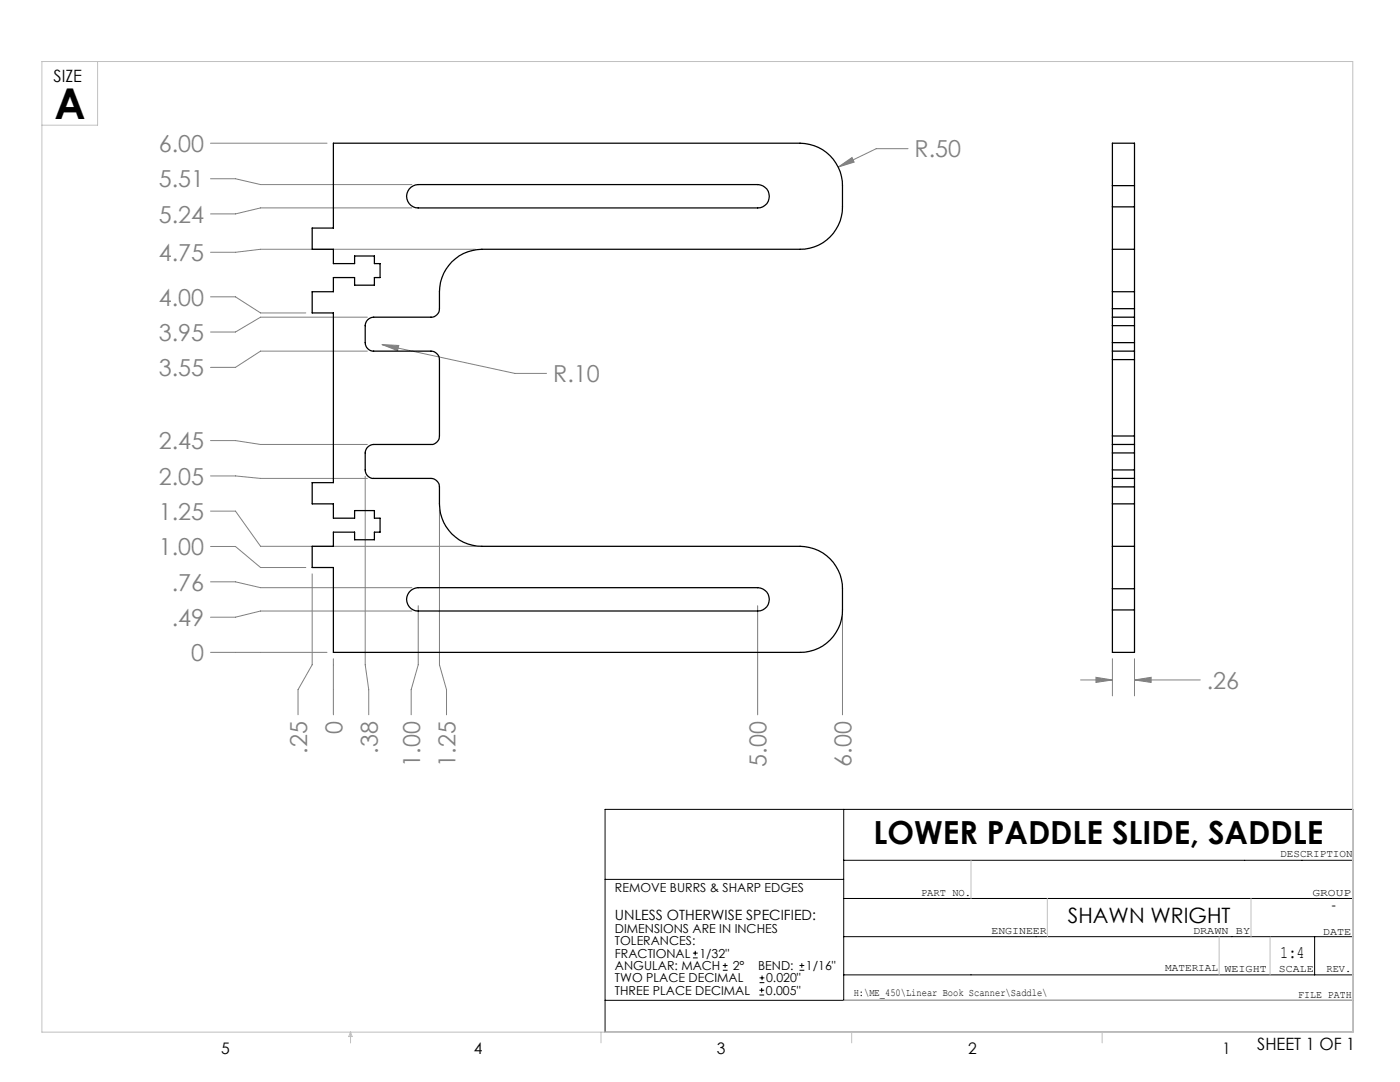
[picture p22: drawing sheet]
<svg xmlns="http://www.w3.org/2000/svg" width="279mm" height="216mm" viewBox="0 0 279 216" stroke-linecap="round" stroke-linejoin="round" font-family="sans-serif">
<defs><g id="words">
<text font-size="8.5" x="10.9" y="23.8">A</text>
<text font-size="6.3" x="174.3" y="168.4">LOWER PADDLE SLIDE, SADDLE</text>
<g font-size="4.7" fill="#808080">
<text x="31.7" y="30.3">6.00</text>
<text x="182.5" y="31.4">R.50</text>
<text x="31.7" y="37.4">5.51</text>
<text x="31.7" y="44.4">5.24</text>
<text x="31.7" y="52.1">4.75</text>
<text x="31.7" y="61">4.00</text>
<text x="31.7" y="68">3.95</text>
<text x="31.7" y="75.1">3.55</text>
<text x="110.4" y="76.2">R.10</text>
<text x="31.7" y="89.7">2.45</text>
<text x="31.7" y="96.7">2.05</text>
<text x="31.7" y="103.7">1.25</text>
<text x="31.7" y="110.8">1.00</text>
<text x="34.3" y="117.8">.76</text>
<text x="34.3" y="124.9">.49</text>
<text x="38.1" y="131.9">0</text>
<text x="240.8" y="137.4">.26</text>
<text x="68.3" y="146.5" transform="rotate(-90 68.3 146.5)">0</text>
<text x="61.3" y="150.4" transform="rotate(-90 61.3 150.4)">.25</text>
<text x="75.4" y="150.4" transform="rotate(-90 75.4 150.4)">.38</text>
<text x="83.8" y="153" transform="rotate(-90 83.8 153)">1.00</text>
<text x="90.9" y="153" transform="rotate(-90 90.9 153)">1.25</text>
<text x="153" y="153" transform="rotate(-90 153 153)">5.00</text>
<text x="169.9" y="153" transform="rotate(-90 169.9 153)">6.00</text>
</g>
<text font-size="4.2" x="213.1" y="184.3">SHAWN WRIGHT</text>
<text font-size="3.5" x="255.5" y="191.2">1:4</text>
<g font-size="3.4">
<text x="10.7" y="16.4">SIZE</text>
<text x="250.9" y="209.5">SHEET 1 OF 1</text>
</g>
<g font-size="3.2">
<text x="44.2" y="210.4">5</text>
<text x="94.6" y="210.3">4</text>
<text x="143.1" y="210.4">3</text>
<text x="193.2" y="210.3">2</text>
<text x="244" y="210.3">1</text>
</g>
<g font-size="2.8">
<text x="122.7" y="183.6">UNLESS OTHERWISE SPECIFIED:</text>
<text x="265.7" y="181.6">-</text>
</g>
<g font-size="2.5">
<text x="122.7" y="178">REMOVE BURRS &amp; SHARP EDGES</text>
<text x="122.7" y="186.2">DIMENSIONS ARE IN INCHES</text>
<text x="122.7" y="188.6">TOLERANCES:</text>
<text x="122.7" y="191.1">FRACTIONAL</text>
<text x="139.6" y="191.1">1/32&quot;</text>
<text x="122.7" y="193.6">ANGULAR: MACH</text>
<text x="122.7" y="196">TWO PLACE DECIMAL</text>
<text x="146.2" y="193.6">2°</text>
<text x="151.3" y="193.6">BEND:</text>
<text x="152.9" y="196">0.020&quot;</text>
<text x="160.8" y="193.6">1/16&quot;</text>
<text x="122.7" y="198.5">THREE PLACE DECIMAL</text>
<text x="152.8" y="198.5">0.005&quot;</text>
</g>
<g font-size="2.1">
<text x="255.5" y="171">DESCRIPTION</text>
<text x="183.8" y="178.8">PART NO.</text>
<text x="261.9" y="178.8">GROUP</text>
<text x="197.9" y="186.4">ENGINEER</text>
<text x="238.1" y="186.4">DRAWN BY</text>
<text x="264" y="186.5">DATE</text>
<text x="232.5" y="193.8">MATERIAL</text>
<text x="244.4" y="193.9">WEIGHT</text>
<text x="255.2" y="194">SCALE</text>
<text x="264.7" y="193.9">REV.</text>
<text x="170.4" y="198.7">H:\ME_450\Linear Book Scanner\Saddle\</text>
<text x="259.1" y="199.1">FILE PATH</text>
</g>
</g></defs>
<g fill="none" stroke="#000" stroke-width=".2">
<path d="M120.8 161.5h149.2v44.5h-149.2zM120.8 175.5h47.6M168.4 179.3h101.6M168.4 161.5v38.1M168.4 171.7h101.6M120.8 199.6h149.2M138.3 191.1h.9M138.3 190.2h.9M138.7 189.7v.9M144.3 193.6h.9M144.3 192.7h.9M144.7 192.2v.9"/>
<path d="M151.6 198.5h.9M151.6 197.6h.9M151.6 196.1h.9M151.6 195.1h.9M152 197.1v.9M152.1 194.7v.9M159.6 193.6h.9M159.6 192.7h.9M160 192.2v.9M168.4 186.9h101.6M168.4 194.5h101.6M262.4 186.9v7.6"/>
</g>
<g fill="none" stroke="#808080" stroke-width=".2">
<path d="M42 35.7h5l5 1.1h30.2M42 28.6h23.3M167.3 33.3l2.7-1.9 .5 .9zM181.2 29.7h-6.3l-7.6 3.6M42 59.2h5l5 3.2h9M82.2 41.5h-30.2l-5 1.2h-5M94.9 49.7h-42.9l-5 .6h-5M73.3 70.1h-21.3l-5 3.2h-5M73.3 63.3h-21.3l-5 3h-5M76.2 68.8l3.4 .1-.3 1.1zM76.2 68.8l26.5 5.7h6.4M42 95h5l5 .5h21.3"/>
<path d="M42 87.9h5l5 .8h21.3M72.9 95v37.6l.7 5v5M42 116.1h5l5 1.2h30.2M42 102h5l5 7h42.9M42 109h5l5 4.2h9M62.3 114.5v18.1l-2.8 5v5M87.7 101.8v30.8l1.4 5v5M42 130.2h23.3M66.5 131.4v11.2M82.2 121.9h-30.2l-5 1.3h-5M83.5 120.9v11.7l-1.4 5v5M151.2 120.9v21.7"/>
<path d="M168.1 123v19.6M215.7 135.7h6.3M218.7 135.1l3.3 .6-3.3 .5zM222 131.4v7.5M226.4 135.7l3.3-.6v1.1zM226.4 131.4v7.5M226.4 135.7h13.1"/>
</g>
<g fill="none" stroke="#c0c0c0" stroke-width=".2">
<path d="M8.4 12.3h261.6v193.7h-261.6zM19.5 12.3v12.7h-11.1M193.8 171.7v7.6M209 179.3v7.6M249.7 179.3v7.6M168.4 199.6h101.6M243.3 186.9v7.6M253.5 186.9v7.6M70 206v2.1M70 206l.3 .8h-.7zM119.9 206v2.1M170 206v2.1"/>
<path d="M220 206v2.1"/>
</g>
<path d="M167.3 33.3l3.2-1-.5-.9zM76.2 68.8l3.1 1.2 .3-1.1zM226.4 135.7l3.3-.6v1.1zM218.7 135.1l3.3 .6-3.3 .5z" fill="#808080"/>
<g fill="none" stroke="#000" stroke-width=".25">
<path d="M66.5 28.6h93.2a8.5 8.5 0 0 1 8.4 8.4 16.5 16.5 0 0 1-.4 7.1 8.5 8.5 0 0 1-8 5.6h-63.5a8.5 8.5 0 0 0-8.5 8.5v3.4a1.69 1.69 0 0 1-1.7 1.7h-11.4a1.75 1.75 0 0 0-1.7 1.7v3.4a1.69 1.69 0 0 0 1.7 1.7h11.4a1.75 1.75 0 0 1 1.7 1.7v15.2a1.69 1.69 0 0 1-1.7 1.7h-11.4a1.75 1.75 0 0 0-1.7 1.7v3.4a1.69 1.69 0 0 0 1.7 1.7h11.4a1.75 1.75 0 0 1 1.7 1.7 14 14 0 0 0 .8 7 8.3 8.3 0 0 0 7.7 4.8h63.5a8.5 8.5 0 0 1 8.4 8.5 16.5 16.5 0 0 1-.4 7 8.5 8.5 0 0 1-8 5.7h-93.2v-17h-4.2v-4.2h4.2v-2.8h4.3v1.5h3.9v-1.5h1.1v-2.8h-1.1v-1.5h-3.9v1.5h-4.3v-2.9h-4.2v-4.2h4.2v-33.9h-4.2v-4.2h4.2v-2.8h4.3v1.5h3.9v-1.5h1.1v-2.8h-1.1v-1.5h-3.9v1.5h-4.3v-2.9h-4.2v-4.2h4.2zM81.7 37.7a2.46 2.46 0 0 1 1.8-.9h67.7a2.33 2.33 0 0 1 2.3 2.4 2.33 2.33 0 0 1-2.3 2.3h-67.7a2.32 2.32 0 0 1-2.1-1.3 2.32 2.32 0 0 1 .3-2.5zM222 37v-8.4h4.4v8.4M222 37v4.3M222 37h4.4M226.4 37v4.3M222 41.3v8.4M222 49.7v8.5M222 58.2h4.4M222 49.7h4.4M222 58.2v3.4M222 41.3h4.4"/>
<path d="M226.4 41.3v8.4M226.4 49.7v8.5M226.4 58.2v3.4M222 70.1v1.7M222 61.6v1.7M222 68.4v1.7M222 63.3v1.7M222 63.3h4.4M222 70.1h4.4M222 65v3.4M222 71.8v15.2M222 71.8h4.4"/>
<path d="M222 61.6h4.4M222 68.4h4.4M222 65h4.4M226.4 70.1v1.7M226.4 61.6v1.7M226.4 68.4v1.7M226.4 63.3v1.7M226.4 65v3.4M226.4 71.8v15.2M222 95.5v1.7M222 87v1.7M222 93.8v1.7"/>
<path d="M222 88.7v1.7M222 88.7h4.4M222 95.5h4.4M222 90.4v3.4M222 97.2v3.3M222 97.2h4.4M222 87h4.4M222 93.8h4.4M222 90.4h4.4M226.4 95.5v1.7M226.4 87v1.7M226.4 93.8v1.7"/>
<path d="M226.4 88.7v1.7M226.4 90.4v3.4M226.4 97.2v3.3M81.7 118.1a2.46 2.46 0 0 1 1.8-.8h67.7a2.33 2.33 0 0 1 2.3 2.3 2.33 2.33 0 0 1-2.3 2.3h-67.7a2.32 2.32 0 0 1-2.1-1.3 2.32 2.32 0 0 1 .3-2.5zM222 109v8.5M222 100.5v8.5M222 109h4.4M222 100.5h4.4M222 117.5h4.4M222 117.5v4.2M226.4 109v8.5M226.4 100.5v8.5"/>
<path d="M226.4 117.5v4.2M222 121.7v8.5h4.4v-8.5M222 121.7h4.4"/>
</g>
<use href="#words"/>
</svg>
